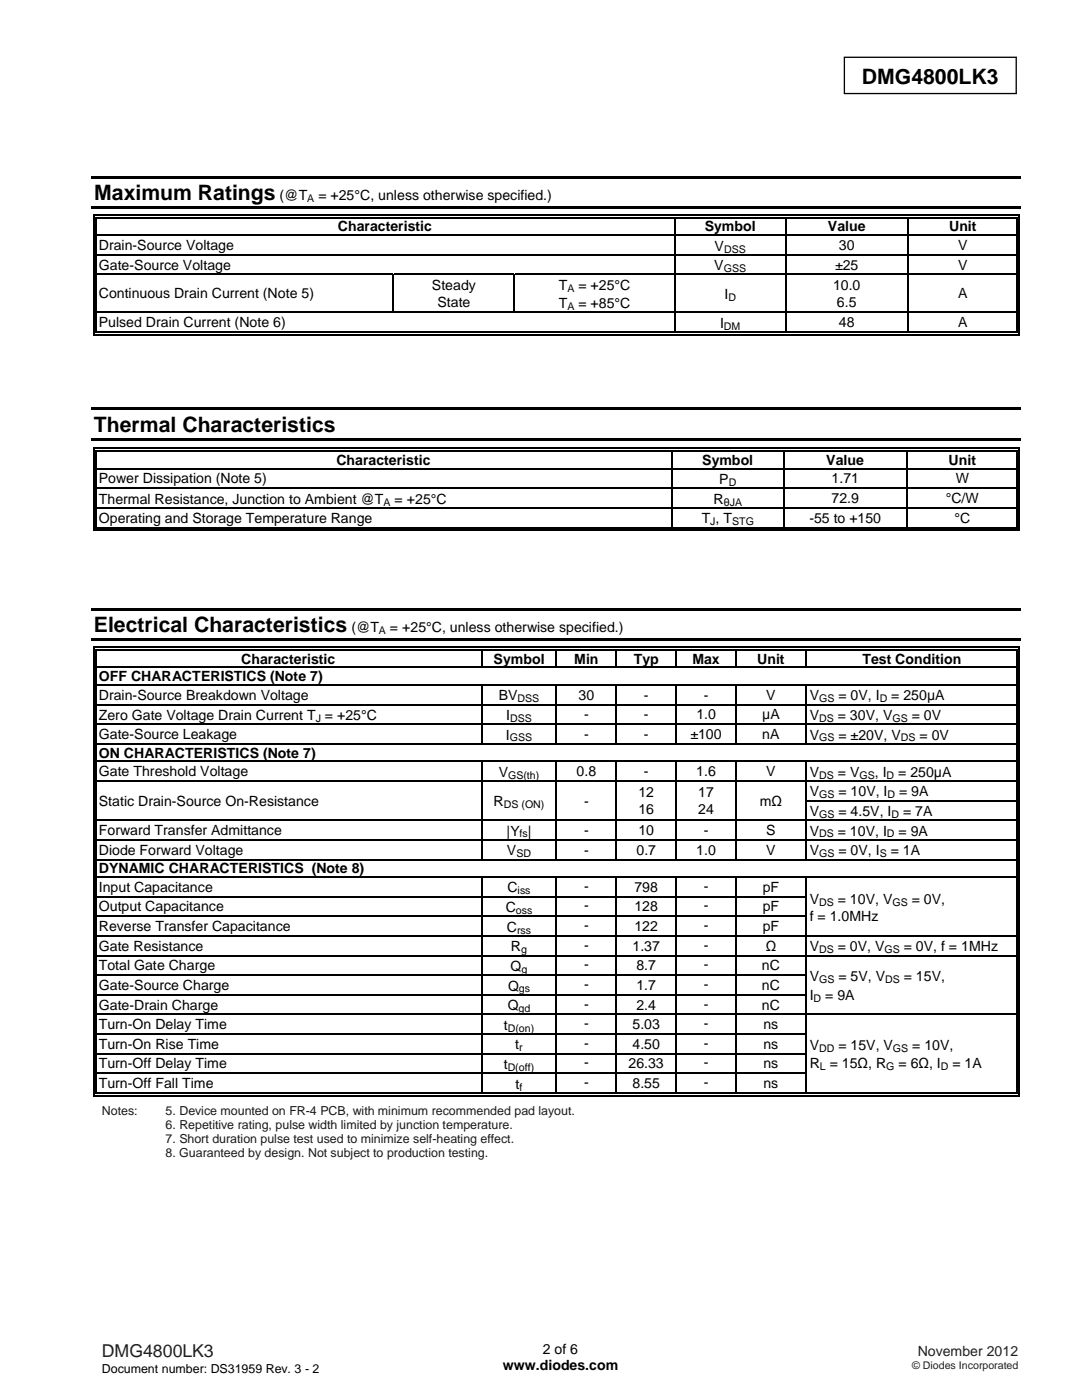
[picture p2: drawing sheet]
<svg xmlns="http://www.w3.org/2000/svg" width="216mm" height="279mm" viewBox="0 0 216 279" stroke-linecap="round" stroke-linejoin="round" font-family="sans-serif">
<defs><g id="words">
<g font-size="4.2">
<text x="172" y="16.8">DMG4800LK3</text>
<text x="18.8" y="39.9">Maximum Ratings</text>
<text x="18.7" y="86.2">Thermal Characteristics</text>
<text x="18.7" y="126.2">Electrical Characteristics</text>
</g>
<text font-size="3.5" fill="#231f20" x="20.3" y="270.9">DMG4800LK3</text>
<g font-size="2.8">
<text x="55.8" y="39.9">(@T</text>
<text x="63.5" y="39.9">= +25°C, unless otherwise specified.)</text>
<text x="67.4" y="46.2">Characteristic</text>
<text x="140.6" y="46.2">Symbol</text>
<text x="165.2" y="46.2">Value</text>
<text x="189.4" y="46.2">Unit</text>
<text x="19.7" y="49.9">Drain-Source Voltage</text>
<text x="19.7" y="53.8">Gate-Source Voltage</text>
<text x="142.5" y="54">V</text>
<text x="142.6" y="50">V</text>
<text x="166.6" y="53.8">±25</text>
<text x="167.4" y="49.9">30</text>
<text x="191.2" y="49.9">V</text>
<text x="191.2" y="53.8">V</text>
<text x="19.7" y="59.6">Continuous Drain Current (Note 5)</text>
<text x="86.2" y="57.9">Steady</text>
<text x="111.5" y="57.9">T</text>
<text x="115.4" y="57.9">= +25°C</text>
<text x="144.6" y="59.7">I</text>
<text x="166.2" y="57.9">10.0</text>
<text x="191.2" y="59.6">A</text>
<text x="19.7" y="65.3">Pulsed Drain Current (Note 6)</text>
<text x="87.3" y="61.2">State</text>
<text x="111.5" y="61.5">T</text>
<text x="115.4" y="61.5">= +85°C</text>
<text x="143.7" y="65.4">I</text>
<text x="167" y="61.2">6.5</text>
<text x="167.4" y="65.3">48</text>
<text x="191.2" y="65.3">A</text>
<text x="67.1" y="92.8">Characteristic</text>
<text x="140.1" y="92.8">Symbol</text>
<text x="164.9" y="92.8">Value</text>
<text x="189.3" y="92.8">Unit</text>
<text x="19.7" y="96.5">Power Dissipation (Note 5)</text>
<text x="19.7" y="100.5">Thermal Resistance, Junction to Ambient @T</text>
<text x="78.7" y="100.5">= +25°C</text>
<text x="142.4" y="100.5">R</text>
<text x="143.5" y="96.6">P</text>
<text x="165.9" y="96.5">1.71</text>
<text x="165.9" y="100.4">72.9</text>
<text x="188.7" y="100.4">°C/W</text>
<text x="190.7" y="96.5">W</text>
<text x="19.7" y="104.3">Operating and Storage Temperature Range</text>
<text x="140" y="104.5">T , T</text>
<text x="161.5" y="104.3">-55 to +150</text>
<text x="190.5" y="104.3">°C</text>
<text x="70.1" y="126.2">(@T</text>
<text x="77.8" y="126.2">= +25°C, unless otherwise specified.)</text>
<text x="19.7" y="135.9">OFF CHARACTERISTICS (Note 7)</text>
<text x="48.1" y="132.4">Characteristic</text>
<text x="98.5" y="132.4">Symbol</text>
<text x="114.6" y="132.4">Min</text>
<text x="126.5" y="132.4">Typ</text>
<text x="138.2" y="132.4">Max</text>
<text x="151.1" y="132.4">Unit</text>
<text x="172.1" y="132.4">Test Condition</text>
<text x="19.7" y="139.6">Drain-Source Breakdown Voltage</text>
<text x="19.7" y="143.7">Zero Gate Voltage Drain Current T = +25°C</text>
<text x="99.5" y="139.8">BV</text>
<text x="101" y="143.7">I</text>
<text x="115.4" y="139.6">30</text>
<text x="116.5" y="143.6">-</text>
<text x="128.5" y="139.6">-</text>
<text x="128.5" y="143.6">-</text>
<text x="138.9" y="143.6">1.0</text>
<text x="140.4" y="139.6">-</text>
<text x="152.1" y="143.6">μA</text>
<text x="152.9" y="139.6">V</text>
<text x="161.6" y="139.8">V</text>
<text x="161.6" y="143.7">V</text>
<text x="167.2" y="143.7">= 30V, V</text>
<text x="167.3" y="139.8">= 0V, I</text>
<text x="177.8" y="139.8">= 250μA</text>
<text x="181.9" y="143.7">= 0V</text>
<text x="19.7" y="147.5">Gate-Source Leakage</text>
<text x="100.9" y="147.6">I</text>
<text x="116.5" y="147.5">-</text>
<text x="128.5" y="147.5">-</text>
<text x="137.8" y="147.5">±100</text>
<text x="152.1" y="147.5">nA</text>
<text x="161.6" y="147.6">V</text>
<text x="167.3" y="147.6">= ±20V, V</text>
<text x="183.5" y="147.6">= 0V</text>
<text x="19.7" y="151.2">ON CHARACTERISTICS (Note 7)</text>
<text x="19.7" y="154.9">Gate Threshold Voltage</text>
<text x="99.5" y="155">V</text>
<text x="115.1" y="154.9">0.8</text>
<text x="128.5" y="154.9">-</text>
<text x="138.9" y="154.9">1.6</text>
<text x="152.9" y="154.9">V</text>
<text x="161.6" y="155">V</text>
<text x="167.2" y="155">= V</text>
<text x="174.6" y="155">, I</text>
<text x="179.2" y="155">= 250μA</text>
<text x="19.7" y="160.8">Static Drain-Source On-Resistance</text>
<text x="98.5" y="160.9">R</text>
<text x="116.5" y="160.8">-</text>
<text x="127.4" y="159.2">12</text>
<text x="139.3" y="159.2">17</text>
<text x="151.6" y="160.8">mΩ</text>
<text x="161.6" y="158.9">V</text>
<text x="167.3" y="158.9">= 10V, I</text>
<text x="179.4" y="158.9">= 9A</text>
<text x="19.7" y="166.6">Forward Transfer Admittance</text>
<text x="101.1" y="166.8">|Y |</text>
<text x="116.5" y="166.6">-</text>
<text x="127.4" y="162.4">16</text>
<text x="127.4" y="166.6">10</text>
<text x="139.3" y="162.4">24</text>
<text x="140.4" y="166.6">-</text>
<text x="152.9" y="166.6">S</text>
<text x="161.6" y="162.9">V</text>
<text x="161.6" y="166.8">V</text>
<text x="167.2" y="166.8">= 10V, I</text>
<text x="167.3" y="162.9">= 4.5V, I</text>
<text x="179.3" y="166.8">= 9A</text>
<text x="180.2" y="162.9">= 7A</text>
<text x="19.7" y="170.6">Diode Forward Voltage</text>
<text x="101.2" y="170.7">V</text>
<text x="116.5" y="170.6">-</text>
<text x="127" y="170.6">0.7</text>
<text x="138.9" y="170.6">1.0</text>
<text x="152.9" y="170.6">V</text>
<text x="161.6" y="170.7">V</text>
<text x="167.3" y="170.7">= 0V, I</text>
<text x="177.7" y="170.7">= 1A</text>
<text x="19.7" y="174.3">DYNAMIC CHARACTERISTICS (Note 8)</text>
<text x="19.7" y="178">Input Capacitance</text>
<text x="101.3" y="178.1">C</text>
<text x="116.5" y="177.8">-</text>
<text x="126.6" y="178">798</text>
<text x="140.4" y="177.8">-</text>
<text x="152.2" y="178">pF</text>
<text x="19.7" y="181.9">Output Capacitance</text>
<text x="19.7" y="185.8">Reverse Transfer Capacitance</text>
<text x="100.9" y="182">C</text>
<text x="101.2" y="185.9">C</text>
<text x="116.5" y="185.6">-</text>
<text x="116.5" y="181.7">-</text>
<text x="126.6" y="185.8">122</text>
<text x="126.6" y="181.9">128</text>
<text x="140.4" y="185.6">-</text>
<text x="140.4" y="181.7">-</text>
<text x="152.2" y="185.8">pF</text>
<text x="152.2" y="181.9">pF</text>
<text x="161.6" y="180.4">V</text>
<text x="161.6" y="183.7">f = 1.0MHz</text>
<text x="167.2" y="180.4">= 10V, V</text>
<text x="181.9" y="180.4">= 0V,</text>
<text x="19.7" y="189.7">Gate Resistance</text>
<text x="102" y="189.9">R</text>
<text x="116.5" y="189.5">-</text>
<text x="126.2" y="189.7">1.37</text>
<text x="140.4" y="189.5">-</text>
<text x="152.8" y="189.7">Ω</text>
<text x="161.6" y="189.9">V</text>
<text x="167.2" y="189.9">= 0V, V</text>
<text x="180.4" y="189.9">= 0V, f = 1MHz</text>
<text x="19.7" y="193.7">Total Gate Charge</text>
<text x="19.7" y="197.6">Gate-Source Charge</text>
<text x="101.4" y="197.7">Q</text>
<text x="101.9" y="193.8">Q</text>
<text x="116.5" y="197.4">-</text>
<text x="116.5" y="193.4">-</text>
<text x="127" y="197.6">1.7</text>
<text x="127" y="193.7">8.7</text>
<text x="140.4" y="197.4">-</text>
<text x="140.4" y="193.4">-</text>
<text x="152" y="197.6">nC</text>
<text x="152" y="193.7">nC</text>
<text x="161.6" y="195.9">V</text>
<text x="167.3" y="195.9">= 5V, V</text>
<text x="180.4" y="195.9">= 15V,</text>
<text x="19.7" y="201.5">Gate-Drain Charge</text>
<text x="101.3" y="201.6">Q</text>
<text x="116.5" y="201.3">-</text>
<text x="127" y="201.5">2.4</text>
<text x="140.4" y="201.3">-</text>
<text x="152" y="201.5">nC</text>
<text x="161.6" y="199.5">I</text>
<text x="164.7" y="199.5">= 9A</text>
<text x="19.7" y="205.4">Turn-On Delay Time</text>
<text x="19.7" y="209.3">Turn-On Rise Time</text>
<text x="100.5" y="205.5">t</text>
<text x="102.8" y="209.4">t</text>
<text x="116.5" y="209.1">-</text>
<text x="116.5" y="205.2">-</text>
<text x="126.2" y="209.3">4.50</text>
<text x="126.2" y="205.4">5.03</text>
<text x="140.4" y="209.1">-</text>
<text x="140.4" y="205.2">-</text>
<text x="152.3" y="209.3">ns</text>
<text x="152.3" y="205.4">ns</text>
<text x="161.6" y="209.6">V</text>
<text x="167.3" y="209.6">= 15V, V</text>
<text x="182" y="209.6">= 10V,</text>
<text x="19.7" y="213.2">Turn-Off Delay Time</text>
<text x="100.5" y="213.4">t</text>
<text x="116.5" y="213">-</text>
<text x="125.4" y="213.2">26.33</text>
<text x="140.4" y="213">-</text>
<text x="152.3" y="213.2">ns</text>
<text x="161.6" y="213.2">R = 15Ω, R</text>
<text x="179.3" y="213.2">= 6Ω, I</text>
<text x="190" y="213.2">= 1A</text>
<text x="19.7" y="217.1">Turn-Off Fall Time</text>
<text x="102.9" y="217.3">t</text>
<text x="116.5" y="216.9">-</text>
<text x="126.2" y="217.1">8.55</text>
<text x="140.4" y="216.9">-</text>
<text x="152.3" y="217.1">ns</text>
<text x="100.3" y="273.5">www.diodes.com</text>
<text x="108.3" y="270.2">2 of 6</text>
</g>
<text font-size="2.8" fill="#231f20" x="183.1" y="270.6">November 2012</text>
<g font-size="2.5" fill="#1d1b11">
<text x="20.3" y="222.5">Notes:</text>
<text x="33" y="225.3">6. Repetitive rating, pulse width limited by junction temperature.</text>
<text x="33" y="222.5">5. Device mounted on FR-4 PCB, with minimum recommended pad layout.</text>
<text x="33" y="228.2">7. Short duration pulse test used to minimize self-heating effect.</text>
<text x="33" y="231">8. Guaranteed by design. Not subject to production testing.</text>
</g>
<text font-size="2.5" x="20.3" y="274">Document number: DS31959 Rev. 3 - 2</text>
<g font-size="2.1">
<text x="61.3" y="40.3">A</text>
<text x="144.5" y="50.4">DSS</text>
<text x="113.2" y="58.2">A</text>
<text x="144.4" y="54.3">GSS</text>
<text x="113.2" y="61.9">A</text>
<text x="144.5" y="65.8">DM</text>
<text x="145.4" y="60">D</text>
<text x="76.5" y="100.9">A</text>
<text x="144.4" y="100.9">θJA</text>
<text x="145.4" y="97">D</text>
<text x="141.7" y="104.8">J</text>
<text x="146.1" y="104.8">STG</text>
<text x="75.6" y="126.5">A</text>
<text x="103.3" y="140.1">DSS</text>
<text x="163.4" y="140.1">GS</text>
<text x="175.5" y="140.1">D</text>
<text x="63" y="144.1">J</text>
<text x="101.7" y="148">GSS</text>
<text x="101.8" y="144.1">DSS</text>
<text x="163.4" y="144.1">DS</text>
<text x="163.4" y="148">GS</text>
<text x="178.1" y="144.1">GS</text>
<text x="179.7" y="148">DS</text>
<text x="101.4" y="155.4">GS(th)</text>
<text x="163.4" y="155.4">DS</text>
<text x="171.5" y="155.4">GS</text>
<text x="176.9" y="155.4">D</text>
<text x="100.5" y="161.3">DS (ON)</text>
<text x="163.4" y="159.3">GS</text>
<text x="177.1" y="159.3">D</text>
<text x="103.7" y="167.1">fs</text>
<text x="163.4" y="163.2">GS</text>
<text x="163.4" y="167.1">DS</text>
<text x="177" y="167.1">D</text>
<text x="177.9" y="163.2">D</text>
<text x="103" y="171">SD</text>
<text x="163.4" y="171">GS</text>
<text x="175.5" y="171">S</text>
<text x="103.3" y="178.5">iss</text>
<text x="102.9" y="182.4">oss</text>
<text x="163.4" y="180.8">DS</text>
<text x="178.1" y="180.8">GS</text>
<text x="103.2" y="186.3">rss</text>
<text x="104" y="190.2">g</text>
<text x="163.4" y="190.2">DS</text>
<text x="176.5" y="190.2">GS</text>
<text x="104.1" y="194.1">g</text>
<text x="163.4" y="196.2">GS</text>
<text x="176.6" y="196.2">DS</text>
<text x="103.5" y="202">gd</text>
<text x="103.5" y="198.1">gs</text>
<text x="162.3" y="199.9">D</text>
<text x="101.3" y="205.9">D(on)</text>
<text x="103.6" y="209.8">r</text>
<text x="163.4" y="209.9">DD</text>
<text x="178.2" y="209.9">GS</text>
<text x="101.3" y="213.7">D(off)</text>
<text x="163.6" y="213.6">L</text>
<text x="176.8" y="213.6">G</text>
<text x="187.7" y="213.6">D</text>
<text x="103.7" y="217.6">f</text>
</g>
<text font-size="2.1" fill="#231f20" x="182" y="273.2">© Diodes Incorporated</text>
</g></defs>
<path d="M168.5 11.4h34.3v7.3h-34.3z" fill="none" stroke="#000" stroke-width=".26"/>
<g fill="#000">
<path d="M18.3 35.1h185.4v.5h-185.4zM18.3 41.2h185.4v.5h-185.4zM18.6 42.8h.2v.8h-.2zM18.6 42.8h.7v.3h-.7zM18.6 46.8h.2v.3h-.2zM18.6 50.7h.2v.3h-.2zM18.6 54.7h.2v.2h-.2zM19.1 43.3h.2v.3h-.2zM19.1 46.8h.2v.3h-.2zM19.1 50.7h.2v.3h-.2zM19.1 54.7h.2v.2h-.2zM78.4 54.7h.2v.2h-.2z"/>
<path d="M102.5 54.7h.3v.2h-.3zM134.5 43.6h.3zM134.5 42.8h.8v.3h-.8zM134.5 43.3h.8v.3h-.8zM134.5 46.8h.3v.3h-.3zM134.5 50.7h.3v.3h-.3zM134.5 54.7h.3v.2h-.3zM156.6 43.6h.3zM156.6 42.8h.8v.3h-.8zM156.6 43.3h.8v.3h-.8zM156.6 46.8h.3v.3h-.3zM156.6 50.7h.3v.3h-.3z"/>
<path d="M156.6 54.7h.3v.2h-.3zM181 43.6h.3zM181 42.8h.8v.3h-.8zM181 43.3h.8v.3h-.8zM181 46.8h.3v.3h-.3zM181 50.7h.3v.3h-.3zM181 54.7h.3v.2h-.3zM202.7 42.8h.8v.3h-.8zM202.7 43.3h.3v.3h-.3zM202.7 46.8h.3v.3h-.3zM202.7 50.7h.3v.3h-.3zM202.7 54.7h.3v.2h-.3z"/>
<path d="M203.2 42.8h.3v.8h-.3zM203.2 46.8h.3v.3h-.3zM203.2 50.7h.3v.3h-.3zM203.2 54.7h.3v.2h-.3zM18.6 62.2h.2v.3h-.2zM18.6 66.7h.7v.2h-.7zM19.1 62.2h.2v.3h-.2zM19.1 66.2h.2v.2h-.2zM134.5 62.2h.3v.3h-.3zM134.5 66.2h.8v.2h-.8zM156.6 62.2h.3v.3h-.3zM156.6 66.2h.8v.2h-.8z"/>
<path d="M181 62.2h.3v.3h-.3zM181 66.2h.8v.2h-.8zM202.7 62.2h.3v.3h-.3zM202.7 66.7h.8v.2h-.8zM202.7 66.2h.3v.2h-.3zM203.2 62.2h.3v.3h-.3zM203.2 66.2h.3v.7h-.3zM18.2 81.3h185.5v.6h-185.5zM18.2 87.4h185.5v.5h-185.5zM18.6 89.4h.2v.8h-.2zM18.6 89.4h.7v.2h-.7zM18.6 93.4h.2v.3h-.2z"/>
<path d="M18.6 97.3h.2v.3h-.2zM19.1 89.9h.2v.3h-.2zM19.1 89.9h.2v.2h-.2zM19.1 93.4h.2v.3h-.2zM19.1 97.3h.2v.3h-.2zM134 90.1l.2 .1zM134 89.4h.7v.2h-.7zM134 89.9h.7v.2h-.7zM134 93.4h.2v.3h-.2zM134 97.3h.2v.3h-.2zM156.2 90.1l.3 .1zM156.2 89.4h.8v.2h-.8z"/>
<path d="M156.2 89.9h.8v.2h-.8zM156.2 93.4h.3v.3h-.3zM156.2 97.3h.3v.3h-.3zM180.8 90.1l.3 .1zM180.8 89.4h.8v.2h-.8zM180.8 89.9h.8v.2h-.8zM180.8 93.4h.3v.3h-.3zM180.8 97.3h.3v.3h-.3zM202.7 89.4h.8v.2h-.8zM202.7 89.9h.3v.3h-.3zM202.7 89.9h.3v.2h-.3zM202.7 93.4h.3v.3h-.3z"/>
<path d="M202.7 97.3h.3v.3h-.3zM203.2 89.4h.3v.8h-.3zM203.2 93.4h.3v.3h-.3zM203.2 97.3h.3v.3h-.3zM18.6 101.2h.2v.3h-.2zM18.6 105.7h.7v.3h-.7zM19.1 101.2h.2v.3h-.2zM19.1 105.2h.2v.3h-.2zM134 101.2h.2v.3h-.2zM134 105.2h.7v.3h-.7zM156.2 101.2h.3v.3h-.3zM156.2 105.2h.8v.3h-.8z"/>
<path d="M180.8 101.2h.3v.3h-.3zM180.8 105.2h.8v.3h-.8zM202.7 101.2h.3v.3h-.3zM202.7 105.7h.8v.3h-.8zM202.7 105.2h.3v.3h-.3zM203.2 101.2h.3v.3h-.3zM203.2 105.2h.3v.8h-.3zM18.2 121.3h185.5v.6h-185.5zM18.2 127.4h185.5v.6h-185.5zM18.6 129h.2v.8h-.2zM18.6 129h.7v.3h-.7zM18.6 133.1h.2v.2h-.2z"/>
<path d="M18.6 136.6h.2v.2h-.2zM19.1 129.5h.2v.3h-.2zM19.1 133.1h.2v.2h-.2zM19.1 136.6h.2v.2h-.2zM96 129.8h.2zM96 129h.8v.3h-.8zM96 129.5h.8v.3h-.8zM96 136.6h.2v.2h-.2zM110.9 129.8h.3zM110.9 129h.8v.3h-.8zM110.9 129.5h.8v.3h-.8zM110.9 136.6h.3v.2h-.3z"/>
<path d="M122.9 129.8h.2zM122.9 129h.7v.3h-.7zM122.9 129.5h.7v.3h-.7zM122.9 136.6h.2v.2h-.2zM134.8 129.8h.2zM134.8 129h.8v.3h-.8zM134.8 129.5h.8v.3h-.8zM134.8 136.6h.2v.2h-.2zM146.7 129.8h.3zM146.7 129h.8v.3h-.8zM146.7 129.5h.8v.3h-.8zM146.7 136.6h.3v.2h-.3z"/>
<path d="M160.7 129.8h.3zM160.7 129h.8v.3h-.8zM160.7 129.5h.8v.3h-.8zM160.7 136.6h.3v.2h-.3zM202.7 129h.8v.3h-.8zM202.7 129.5h.3v.3h-.3zM202.7 133.1h.3v.2h-.3zM202.7 136.6h.3v.2h-.3zM203.2 129h.3v.8h-.3zM203.2 133.1h.3v.2h-.3zM203.2 136.6h.3v.2h-.3zM18.6 140.5h.2v.3h-.2z"/>
<path d="M18.6 144.4h.2v.3h-.2zM18.6 148.3h.2v.3h-.2zM18.6 151.8h.2v.3h-.2zM18.6 155.7h.2v.3h-.2zM18.6 159.7h.2v.2h-.2zM19.1 140.5h.2v.3h-.2zM19.1 144.4h.2v.3h-.2zM19.1 148.3h.2v.3h-.2zM19.1 151.8h.2v.3h-.2zM19.1 155.7h.2v.3h-.2zM19.1 159.7h.2v.2h-.2zM96 140.5h.2v.3h-.2z"/>
<path d="M96 144.4h.2v.3h-.2zM96 151.8h.2v.3h-.2zM96 155.7h.2v.3h-.2zM96 159.7h.2v.2h-.2zM110.9 140.5h.3v.3h-.3zM110.9 144.4h.3v.3h-.3zM110.9 151.8h.3v.3h-.3zM110.9 155.7h.3v.3h-.3zM110.9 159.7h.3v.2h-.3zM122.9 140.5h.2v.3h-.2zM122.9 144.4h.2v.3h-.2zM122.9 151.8h.2v.3h-.2z"/>
<path d="M122.9 155.7h.2v.3h-.2zM122.9 159.7h.2v.2h-.2zM134.8 140.5h.2v.3h-.2zM134.8 144.4h.2v.3h-.2zM134.8 151.8h.2v.3h-.2zM134.8 155.7h.2v.3h-.2zM134.8 159.7h.2v.2h-.2zM146.7 140.5h.3v.3h-.3zM146.7 144.4h.3v.3h-.3zM146.7 151.8h.3v.3h-.3zM146.7 155.7h.3v.3h-.3zM146.7 159.7h.3v.2h-.3z"/>
<path d="M160.7 140.5h.3v.3h-.3zM160.7 144.4h.3v.3h-.3zM160.7 151.8h.3v.3h-.3zM160.7 155.7h.3v.3h-.3zM160.7 159.7h.3v.2h-.3zM202.7 140.5h.3v.3h-.3zM202.7 144.4h.3v.3h-.3zM202.7 148.3h.3v.3h-.3zM202.7 151.8h.3v.3h-.3zM202.7 155.7h.3v.3h-.3zM202.7 159.7h.3v.2h-.3zM203.2 140.5h.3v.3h-.3z"/>
<path d="M203.2 144.4h.3v.3h-.3zM203.2 148.3h.3v.3h-.3zM203.2 151.8h.3v.3h-.3zM203.2 155.7h.3v.3h-.3zM203.2 159.7h.3v.2h-.3zM18.6 163.6h.2v.3h-.2zM18.6 167.5h.2v.3h-.2zM18.6 171.4h.2v.3h-.2zM18.6 174.9h.2v.3h-.2zM18.6 178.8h.2v.3h-.2zM19.1 163.6h.2v.3h-.2zM19.1 167.5h.2v.3h-.2z"/>
<path d="M19.1 171.4h.2v.3h-.2zM19.1 174.9h.2v.3h-.2zM19.1 178.8h.2v.3h-.2zM96 163.6h.2v.3h-.2zM96 167.5h.2v.3h-.2zM96 174.9h.2v.3h-.2zM96 178.8h.2v.3h-.2zM110.9 163.6h.3v.3h-.3zM110.9 167.5h.3v.3h-.3zM110.9 174.9h.3v.3h-.3zM110.9 178.8h.3v.3h-.3zM122.9 163.6h.2v.3h-.2z"/>
<path d="M122.9 167.5h.2v.3h-.2zM122.9 174.9h.2v.3h-.2zM122.9 178.8h.2v.3h-.2zM134.8 163.6h.2v.3h-.2zM134.8 167.5h.2v.3h-.2zM134.8 174.9h.2v.3h-.2zM134.8 178.8h.2v.3h-.2zM146.7 163.6h.3v.3h-.3zM146.7 167.5h.3v.3h-.3zM146.7 174.9h.3v.3h-.3zM146.7 178.8h.3v.3h-.3zM160.7 163.6h.3v.3h-.3z"/>
<path d="M160.7 167.5h.3v.3h-.3zM160.7 174.9h.3v.3h-.3zM160.7 178.8h.3v.3h-.3zM202.7 163.6h.3v.3h-.3zM202.7 167.5h.3v.3h-.3zM202.7 171.4h.3v.3h-.3zM202.7 174.9h.3v.3h-.3zM202.7 178.8h.3v.3h-.3zM203.2 163.6h.3v.3h-.3zM203.2 167.5h.3v.3h-.3zM203.2 171.4h.3v.3h-.3zM203.2 174.9h.3v.3h-.3z"/>
<path d="M203.2 178.8h.3v.3h-.3zM18.6 182.8h.2v.2h-.2zM18.6 186.7h.2v.2h-.2zM18.6 190.6h.2v.3h-.2zM18.6 194.5h.2v.3h-.2zM18.6 198.4h.2v.3h-.2zM19.1 182.8h.2v.2h-.2zM19.1 186.7h.2v.2h-.2zM19.1 190.6h.2v.3h-.2zM19.1 194.5h.2v.3h-.2zM19.1 198.4h.2v.3h-.2zM96 182.8h.2v.2h-.2z"/>
<path d="M96 186.7h.2v.2h-.2zM96 190.6h.2v.3h-.2zM96 194.5h.2v.3h-.2zM96 198.4h.2v.3h-.2zM110.9 182.8h.3v.2h-.3zM110.9 186.7h.3v.2h-.3zM110.9 190.6h.3v.3h-.3zM110.9 194.5h.3v.3h-.3zM110.9 198.4h.3v.3h-.3zM122.9 182.8h.2v.2h-.2zM122.9 186.7h.2v.2h-.2zM122.9 190.6h.2v.3h-.2z"/>
<path d="M122.9 194.5h.2v.3h-.2zM122.9 198.4h.2v.3h-.2zM134.8 182.8h.2v.2h-.2zM134.8 186.7h.2v.2h-.2zM134.8 190.6h.2v.3h-.2zM134.8 194.5h.2v.3h-.2zM134.8 198.4h.2v.3h-.2zM146.7 182.8h.3v.2h-.3zM146.7 186.7h.3v.2h-.3zM146.7 190.6h.3v.3h-.3zM146.7 194.5h.3v.3h-.3zM146.7 198.4h.3v.3h-.3z"/>
<path d="M160.7 182.8h.3v.2h-.3zM160.7 186.7h.3v.2h-.3zM160.7 190.6h.3v.3h-.3zM160.7 194.5h.3v.3h-.3zM160.7 198.4h.3v.3h-.3zM202.7 182.8h.3v.2h-.3zM202.7 186.7h.3v.2h-.3zM202.7 190.6h.3v.3h-.3zM202.7 194.5h.3v.3h-.3zM202.7 198.4h.3v.3h-.3zM203.2 182.8h.3v.2h-.3zM203.2 186.7h.3v.2h-.3z"/>
<path d="M203.2 190.6h.3v.3h-.3zM203.2 194.5h.3v.3h-.3zM203.2 198.4h.3v.3h-.3zM18.6 202.3h.2v.3h-.2zM18.6 206.2h.2v.3h-.2zM18.6 210.1h.2v.3h-.2zM18.6 214.1h.2v.2h-.2zM18.6 218.5h.7v.3h-.7zM19.1 202.3h.2v.3h-.2zM19.1 206.2h.2v.3h-.2zM19.1 210.1h.2v.3h-.2zM19.1 214.1h.2v.2h-.2z"/>
<path d="M19.1 218h.2v.3h-.2zM96 202.3h.2v.3h-.2zM96 206.2h.2v.3h-.2zM96 210.1h.2v.3h-.2zM96 214.1h.2v.2h-.2zM96 218h.8v.3h-.8zM110.9 202.3h.3v.3h-.3zM110.9 206.2h.3v.3h-.3zM110.9 210.1h.3v.3h-.3zM110.9 214.1h.3v.2h-.3zM110.9 218h.8v.3h-.8zM122.9 202.3h.2v.3h-.2z"/>
<path d="M122.9 206.2h.2v.3h-.2zM122.9 210.1h.2v.3h-.2zM122.9 214.1h.2v.2h-.2zM122.9 218h.7v.3h-.7zM134.8 202.3h.2v.3h-.2zM134.8 206.2h.2v.3h-.2zM134.8 210.1h.2v.3h-.2zM134.8 214.1h.2v.2h-.2zM134.8 218h.8v.3h-.8zM146.7 202.3h.3v.3h-.3zM146.7 206.2h.3v.3h-.3zM146.7 210.1h.3v.3h-.3z"/>
<path d="M146.7 214.1h.3v.2h-.3zM146.7 218h.8v.3h-.8zM160.7 202.3h.3v.3h-.3zM160.7 206.2h.3v.3h-.3zM160.7 210.1h.3v.3h-.3zM160.7 214.1h.3v.2h-.3zM160.7 218h.8v.3h-.8zM202.7 202.3h.3v.3h-.3zM202.7 206.2h.3v.3h-.3zM202.7 210.1h.3v.3h-.3zM202.7 214.1h.3v.2h-.3zM202.7 218.5h.8v.3h-.8z"/>
<path d="M202.7 218h.3v.3h-.3zM203.2 202.3h.3v.3h-.3zM203.2 206.2h.3v.3h-.3zM203.2 210.1h.3v.3h-.3zM203.2 214.1h.3v.2h-.3zM203.2 218h.3v.8h-.3z"/>
</g>
<g fill="none" stroke="#000" stroke-width=".25">
<path d="M18.7 43.6v3.2M18.7 47.1v3.6M18.7 51v3.7M18.7 54.9v7.3M19.2 43.6v3.2M19.2 47.1v3.6M19.2 51v3.7M19.2 54.9v7.3M19.3 42.9h115.2M19.3 43.4h115.2M19.3 46.9h115.2M19.3 50.9h115.2"/>
<path d="M19.3 54.8h59.1M78.5 54.9v7.3M78.6 54.8h23.9M102.7 54.9v7.3M102.8 54.8h31.7M134.7 43.6v3.2M134.7 47.1v3.6M134.7 51v3.7M134.7 54.9v7.3M134.8 46.9h21.8M134.8 50.9h21.8M134.8 54.8h21.8"/>
<path d="M135.3 42.9h21.3M135.3 43.4h21.3M156.8 43.6v3.2M156.8 47.1v3.6M156.8 51v3.7M156.8 54.9v7.3M156.9 46.9h24.1M156.9 50.9h24.1M156.9 54.8h24.1M157.4 42.9h23.6M157.4 43.4h23.6M181.1 43.6v3.2"/>
<path d="M181.1 47.1v3.6M181.1 51v3.7M181.1 54.9v7.3M181.3 46.9h21.4M181.3 50.9h21.4M181.3 54.8h21.4M181.8 42.9h20.9M181.8 43.4h20.9M202.9 43.6v3.2M202.9 47.1v3.6M202.9 51v3.7M202.9 54.9v7.3"/>
<path d="M203.4 43.6v3.2M203.4 47.1v3.6M203.4 51v3.7M203.4 54.9v7.3M18.7 62.5v4.4M19.2 62.5v3.7M19.3 62.4h115.2M19.3 66.8h183.4M19.3 66.3h115.2M134.7 62.5v3.7M134.8 62.4h21.8M135.3 66.3h21.3"/>
<path d="M156.8 62.5v3.7M156.9 62.4h24.1M157.4 66.3h23.6M181.1 62.5v3.7M181.3 62.4h21.4M181.8 66.3h20.9M202.9 62.5v3.7M203.4 62.5v3.7M18.7 90.2v3.2M18.7 93.7v3.6M18.7 97.6v3.6M19.2 90.2v3.2"/>
<path d="M19.2 93.7v3.6M19.2 97.6v3.6M19.3 89.5h114.7M19.3 90h114.7M19.3 93.5h114.7M19.3 97.5h114.7M134.1 90.2v3.2M134.1 93.7v3.6M134.1 97.6v3.6M134.2 93.5h22M134.2 97.5h22M134.7 89.5h21.5"/>
<path d="M134.7 90h21.5M156.4 90.2v3.2M156.4 93.7v3.6M156.4 97.6v3.6M156.5 93.5h24.3M156.5 97.5h24.3M157 89.5h23.8M157 90h23.8M181 90.2v3.2M181 93.7v3.6M181 97.6v3.6M181.1 93.5h21.6"/>
<path d="M181.1 97.5h21.6M181.6 89.5h21.1M181.6 90h21.1M202.9 90.2v3.2M202.9 93.7v3.6M202.9 97.6v3.6M203.4 90.2v3.2M203.4 93.7v3.6M203.4 97.6v3.6M18.7 101.5v4.5M19.2 101.5v3.7M19.3 101.4h114.7"/>
<path d="M19.3 105.8h183.4M19.3 105.3h114.7M134.1 101.5v3.7M134.2 101.4h22M134.7 105.3h21.5M156.4 101.5v3.7M156.5 101.4h24.3M157 105.3h23.8M181 101.5v3.7M181.1 101.4h21.6M181.6 105.3h21.1M202.9 101.5v3.7"/>
<path d="M203.4 101.5v3.7M18.7 129.8v3.3M18.7 133.3v3.3M18.7 136.8v3.7M19.2 129.8v3.3M19.2 133.3v3.3M19.2 136.8v3.7M19.3 129.1h76.7M19.3 129.6h76.7M19.3 133.2h183.4M19.3 136.7h76.7M96.1 129.8v3.3"/>
<path d="M96.1 136.8v3.7M96.2 136.7h14.7M96.8 129.1h14.1M96.8 129.6h14.1M111 129.8v3.3M111 136.8v3.7M111.2 136.7h11.7M111.7 129.1h11.2M111.7 129.6h11.2M123 129.8v3.3M123 136.8v3.7M123.1 136.7h11.7"/>
<path d="M123.6 129.1h11.2M123.6 129.6h11.2M134.9 129.8v3.3M134.9 136.8v3.7M135 136.7h11.7M135.6 129.1h11.1M135.6 129.6h11.1M146.9 129.8v3.3M146.9 136.8v3.7M147 136.7h13.7M147.5 129.1h13.2M147.5 129.6h13.2"/>
<path d="M160.8 129.8v3.3M160.8 136.8v3.7M161 136.7h41.7M161.5 129.1h41.2M161.5 129.6h41.2M202.9 129.8v3.3M202.9 133.3v3.3M202.9 136.8v3.7M203.4 129.8v3.3M203.4 133.3v3.3M203.4 136.8v3.7M18.7 140.8v3.6"/>
<path d="M18.7 144.7v3.6M18.7 148.6v3.2M18.7 152.1v3.6M18.7 156v3.7M18.7 159.9v3.7M19.2 140.8v3.6M19.2 144.7v3.6M19.2 148.6v3.2M19.2 152.1v3.6M19.2 156v3.7M19.2 159.9v3.7M19.3 140.6h76.7"/>
<path d="M19.3 144.5h76.7M19.3 148.4h183.4M19.3 152h76.7M19.3 155.9h76.7M96.1 140.8v3.6M96.1 144.7v3.6M96.1 152.1v3.6M96.1 156v3.7M96.1 159.9v3.7M96.2 140.6h14.7M96.2 144.5h14.7M96.2 152h14.7"/>
<path d="M96.2 155.9h14.7M111 140.8v3.6M111 144.7v3.6M111 152.1v3.6M111 156v3.7M111 159.9v3.7M111.2 140.6h11.7M111.2 144.5h11.7M111.2 152h11.7M111.2 155.9h11.7M123 140.8v3.6M123 144.7v3.6"/>
<path d="M123 152.1v3.6M123 156v3.7M123 159.9v3.7M123.1 140.6h11.7M123.1 144.5h11.7M123.1 152h11.7M123.1 155.9h11.7M134.9 140.8v3.6M134.9 144.7v3.6M134.9 152.1v3.6M134.9 156v3.7M134.9 159.9v3.7"/>
<path d="M135 140.6h11.7M135 144.5h11.7M135 152h11.7M135 155.9h11.7M146.9 140.8v3.6M146.9 144.7v3.6M146.9 152.1v3.6M146.9 156v3.7M146.9 159.9v3.7M147 140.6h13.7M147 144.5h13.7M147 152h13.7"/>
<path d="M147 155.9h13.7M160.8 140.8v3.6M160.8 144.7v3.6M160.8 152.1v3.6M160.8 156v3.7M160.8 159.9v3.7M161 140.6h41.7M161 144.5h41.7M161 152h41.7M161 155.9h41.7M161 159.8h41.7M202.9 140.8v3.6"/>
<path d="M202.9 144.7v3.6M202.9 148.6v3.2M202.9 152.1v3.6M202.9 156v3.7M202.9 159.9v3.7M203.4 140.8v3.6M203.4 144.7v3.6M203.4 148.6v3.2M203.4 152.1v3.6M203.4 156v3.7M203.4 159.9v3.7M18.7 163.9v3.6"/>
<path d="M18.7 167.8v3.6M18.7 171.7v3.2M18.7 175.2v3.6M18.7 179.1v3.7M19.2 163.9v3.6M19.2 167.8v3.6M19.2 171.7v3.2M19.2 175.2v3.6M19.2 179.1v3.7M19.3 163.7h76.7M19.3 167.6h76.7M19.3 171.5h183.4"/>
<path d="M19.3 175h76.7M19.3 179h76.7M96.1 163.9v3.6M96.1 167.8v3.6M96.1 175.2v3.6M96.1 179.1v3.7M96.2 163.7h14.7M96.2 167.6h14.7M96.2 175h14.7M96.2 179h14.7M111 163.9v3.6M111 167.8v3.6"/>
<path d="M111 175.2v3.6M111 179.1v3.7M111.2 163.7h11.7M111.2 167.6h11.7M111.2 175h11.7M111.2 179h11.7M123 163.9v3.6M123 167.8v3.6M123 175.2v3.6M123 179.1v3.7M123.1 163.7h11.7M123.1 167.6h11.7"/>
<path d="M123.1 175h11.7M123.1 179h11.7M134.9 163.9v3.6M134.9 167.8v3.6M134.9 175.2v3.6M134.9 179.1v3.7M135 163.7h11.7M135 167.6h11.7M135 175h11.7M135 179h11.7M146.9 163.9v3.6M146.9 167.8v3.6"/>
<path d="M146.9 175.2v3.6M146.9 179.1v3.7M147 163.7h13.7M147 167.6h13.7M147 175h13.7M147 179h13.7M160.8 163.9v3.6M160.8 167.8v3.6M160.8 175.2v3.6M160.8 179.1v3.7M161 163.7h41.7M161 167.6h41.7"/>
<path d="M161 175h41.7M202.9 163.9v3.6M202.9 167.8v3.6M202.9 171.7v3.2M202.9 175.2v3.6M202.9 179.1v3.7M203.4 163.9v3.6M203.4 167.8v3.6M203.4 171.7v3.2M203.4 175.2v3.6M203.4 179.1v3.7M18.7 183v3.7"/>
<path d="M18.7 186.9v3.7M18.7 190.9v3.6M18.7 194.8v3.6M18.7 198.7v3.6M19.2 183v3.7M19.2 186.9v3.7M19.2 190.9v3.6M19.2 194.8v3.6M19.2 198.7v3.6M19.3 182.9h76.7M19.3 186.8h76.7M19.3 190.7h76.7"/>
<path d="M19.3 194.6h76.7M19.3 198.5h76.7M96.1 183v3.7M96.1 186.9v3.7M96.1 190.9v3.6M96.1 194.8v3.6M96.1 198.7v3.6M96.2 182.9h14.7M96.2 186.8h14.7M96.2 190.7h14.7M96.2 194.6h14.7M96.2 198.5h14.7"/>
<path d="M111 183v3.7M111 186.9v3.7M111 190.9v3.6M111 194.8v3.6M111 198.7v3.6M111.2 182.9h11.7M111.2 186.8h11.7M111.2 190.7h11.7M111.2 194.6h11.7M111.2 198.5h11.7M123 183v3.7M123 186.9v3.7"/>
<path d="M123 190.9v3.6M123 194.8v3.6M123 198.7v3.6M123.1 182.9h11.7M123.1 186.8h11.7M123.1 190.7h11.7M123.1 194.6h11.7M123.1 198.5h11.7M134.9 183v3.7M134.9 186.9v3.7M134.9 190.9v3.6M134.9 194.8v3.6"/>
<path d="M134.9 198.7v3.6M135 182.9h11.7M135 186.8h11.7M135 190.7h11.7M135 194.6h11.7M135 198.5h11.7M146.9 183v3.7M146.9 186.9v3.7M146.9 190.9v3.6M146.9 194.8v3.6M146.9 198.7v3.6M147 182.9h13.7"/>
<path d="M147 186.8h13.7M147 190.7h13.7M147 194.6h13.7M147 198.5h13.7M160.8 183v3.7M160.8 186.9v3.7M160.8 190.9v3.6M160.8 194.8v3.6M160.8 198.7v3.6M161 186.8h41.7M161 190.7h41.7M202.9 183v3.7"/>
<path d="M202.9 186.9v3.7M202.9 190.9v3.6M202.9 194.8v3.6M202.9 198.7v3.6M203.4 183v3.7M203.4 186.9v3.7M203.4 190.9v3.6M203.4 194.8v3.6M203.4 198.7v3.6M18.7 202.6v3.6M18.7 206.5v3.6M18.7 210.4v3.7"/>
<path d="M18.7 214.3v4.5M19.2 202.6v3.6M19.2 206.5v3.6M19.2 210.4v3.7M19.2 214.3v3.7M19.3 202.5h76.7M19.3 206.4h76.7M19.3 210.3h76.7M19.3 214.2h76.7M19.3 218.7h183.4M19.3 218.1h76.7M96.1 202.6v3.6"/>
<path d="M96.1 206.5v3.6M96.1 210.4v3.7M96.1 214.3v3.7M96.2 202.5h14.7M96.2 206.4h14.7M96.2 210.3h14.7M96.2 214.2h14.7M96.8 218.1h14.1M111 202.6v3.6M111 206.5v3.6M111 210.4v3.7M111 214.3v3.7"/>
<path d="M111.2 202.5h11.7M111.2 206.4h11.7M111.2 210.3h11.7M111.2 214.2h11.7M111.7 218.1h11.2M123 202.6v3.6M123 206.5v3.6M123 210.4v3.7M123 214.3v3.7M123.1 202.5h11.7M123.1 206.4h11.7M123.1 210.3h11.7"/>
<path d="M123.1 214.2h11.7M123.6 218.1h11.2M134.9 202.6v3.6M134.9 206.5v3.6M134.9 210.4v3.7M134.9 214.3v3.7M135 202.5h11.7M135 206.4h11.7M135 210.3h11.7M135 214.2h11.7M135.6 218.1h11.1M146.9 202.6v3.6"/>
<path d="M146.9 206.5v3.6M146.9 210.4v3.7M146.9 214.3v3.7M147 202.5h13.7M147 206.4h13.7M147 210.3h13.7M147 214.2h13.7M147.5 218.1h13.2M160.8 202.6v3.6M160.8 206.5v3.6M160.8 210.4v3.7M160.8 214.3v3.7"/>
<path d="M161 202.5h41.7M161.5 218.1h41.2M202.9 202.6v3.6M202.9 206.5v3.6M202.9 210.4v3.7M202.9 214.3v3.7M203.4 202.6v3.6M203.4 206.5v3.6M203.4 210.4v3.7M203.4 214.3v3.7"/>
</g>
<use href="#words"/>
</svg>
